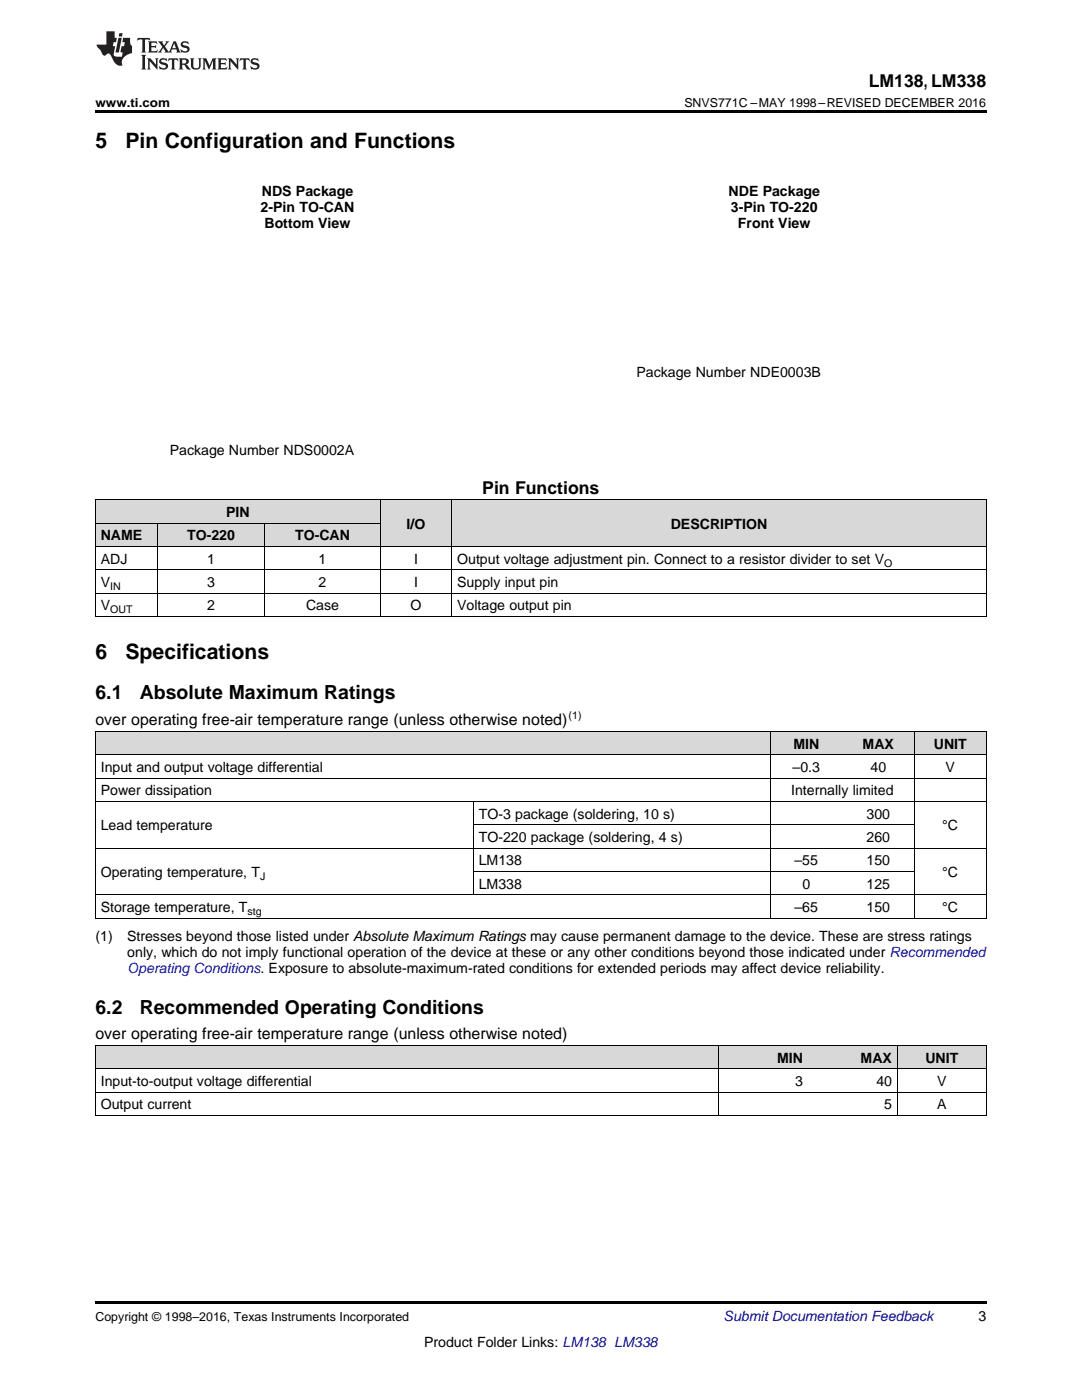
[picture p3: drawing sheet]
<svg xmlns="http://www.w3.org/2000/svg" width="216mm" height="279mm" viewBox="0 0 216 279" stroke-linecap="round" stroke-linejoin="round" font-family="sans-serif">
<defs><g id="words">
<g font-size="4.2">
<text x="19" y="29.6">5</text>
<text x="25" y="29.6">Pin Configuration and Functions</text>
<text x="19" y="131.5">6</text>
<text x="25" y="131.5">Specifications</text>
</g>
<g font-size="3.9">
<text x="19" y="139.6">6.1</text>
<text x="27.9" y="139.6">Absolute Maximum Ratings</text>
<text x="19" y="202.3">6.2</text>
<text x="27.9" y="202.3">Recommended Operating Conditions</text>
</g>
<g font-size="3.5">
<text x="173.4" y="17.3">LM138, LM338</text>
<text x="96.2" y="98.5">Pin Functions</text>
</g>
<g font-size="3.2">
<text x="19" y="144.7">over operating free-air temperature range (unless otherwise noted)</text>
<text x="19" y="207.4">over operating free-air temperature range (unless otherwise noted)</text>
</g>
<g font-size="2.8">
<text x="52.2" y="39.1">NDS Package</text>
<text x="145.4" y="39.1">NDE Package</text>
<text x="52" y="42.3">2-Pin TO-CAN</text>
<text x="52.8" y="45.4">Bottom View</text>
<text x="145.8" y="42.3">3-Pin TO-220</text>
<text x="147.2" y="45.5">Front View</text>
<text x="127" y="75.2">Package Number NDE0003B</text>
<text x="33.9" y="90.8">Package Number NDS0002A</text>
<text x="20.1" y="107.8">NAME</text>
<text x="37.3" y="107.8">TO-220</text>
<text x="45.1" y="103.2">PIN</text>
<text x="58.9" y="107.8">TO-CAN</text>
<text x="81.1" y="105.5">I/O</text>
<text x="133.8" y="105.5">DESCRIPTION</text>
<text x="20.1" y="112.5">ADJ</text>
<text x="41.3" y="112.5">1</text>
<text x="63.6" y="112.5">1</text>
<text x="82.6" y="112.5">I</text>
<text x="91.2" y="112.5">Output voltage adjustment pin. Connect to a resistor divider to set V</text>
<text x="20.1" y="117.2">V</text>
<text x="41.3" y="117.2">3</text>
<text x="63.6" y="117.2">2</text>
<text x="82.6" y="117.2">I</text>
<text x="91.2" y="117.2">Supply input pin</text>
<text x="20.1" y="121.8">V</text>
<text x="41.3" y="121.8">2</text>
<text x="61.1" y="121.8">Case</text>
<text x="81.9" y="121.8">O</text>
<text x="91.2" y="121.8">Voltage output pin</text>
<text x="158.3" y="149.4">MIN</text>
<text x="172.1" y="149.4">MAX</text>
<text x="186.3" y="149.4">UNIT</text>
<text x="20.1" y="154.1">Input and output voltage differential</text>
<text x="158.2" y="154.1">–0.3</text>
<text x="173.7" y="154.1">40</text>
<text x="188.7" y="154.1">V</text>
<text x="20.1" y="158.7">Power dissipation</text>
<text x="157.9" y="158.7">Internally limited</text>
<text x="20.1" y="165.7">Lead temperature</text>
<text x="95.5" y="163.4">TO-3 package (soldering, 10 s)</text>
<text x="172.9" y="163.4">300</text>
<text x="188" y="165.7">°C</text>
<text x="95.5" y="168">TO-220 package (soldering, 4 s)</text>
<text x="95.5" y="172.7">LM138</text>
<text x="158.5" y="172.7">–55</text>
<text x="172.9" y="168">260</text>
<text x="172.9" y="172.7">150</text>
<text x="20.1" y="175">Operating temperature, T</text>
<text x="95.5" y="177.3">LM338</text>
<text x="160.1" y="177.3">0</text>
<text x="172.9" y="177.3">125</text>
<text x="188" y="175">°C</text>
<text x="20.1" y="182">Storage temperature, T</text>
<text x="158.5" y="182">–65</text>
<text x="172.9" y="182">150</text>
<text x="188" y="182">°C</text>
<text x="19" y="187.9">(1)</text>
<text x="25.4" y="187.9">Stresses beyond those listed under Absolute Maximum Ratings may cause permanent damage to the device. These are stress ratings</text>
<text x="25.4" y="191">only, which do not imply functional operation of the device at these or any other conditions beyond those indicated under Recommended</text>
<text x="155" y="212.1">MIN</text>
<text x="171.7" y="212.1">MAX</text>
<text x="184.6" y="212.1">UNIT</text>
<text x="20.1" y="216.7">Input-to-output voltage differential</text>
<text x="20.1" y="221.4">Output current</text>
<text x="158.6" y="216.7">3</text>
<text x="174.9" y="216.7">40</text>
<text x="176.4" y="221.4">5</text>
<text x="187" y="216.7">V</text>
<text x="187" y="221.4">A</text>
<text x="195.3" y="263.6">3</text>
<text x="84.6" y="268.9">Product Folder Links: LM138 LM338</text>
</g>
<text font-size="2.8" fill="#00f" x="25.4" y="194.2">Operating Conditions. Exposure to absolute-maximum-rated conditions for extended periods may affect device reliability.</text>
<text font-size="2.8" fill="#0000c8" x="144.4" y="263.6">Submit Documentation Feedback</text>
<g font-size="2.5">
<text x="19" y="21.4">www.ti.com</text>
<text x="136.6" y="21.4">SNVS771C –MAY 1998–REVISED DECEMBER 2016</text>
<text x="19" y="263.6">Copyright © 1998–2016, Texas Instruments Incorporated</text>
</g>
<g font-size="2.1">
<text x="176.5" y="113.1">O</text>
<text x="22" y="117.7">IN</text>
<text x="22" y="122.4">OUT</text>
<text x="113.5" y="143.5">(1)</text>
<text x="51.9" y="175.6">J</text>
<text x="49.4" y="182.6">stg</text>
</g>
</g></defs>
<g fill="#d8d8d8">
<path d="M19 208.7h124.5v4.7h-124.5z"/>
<path d="M143.5 208.7h17.8v4.7h-17.8z"/>
<path d="M161.3 208.7h17.8v4.7h-17.8z"/>
<path d="M179.1 208.7h17.7v4.7h-17.7z"/>
<path d="M19 146h75.5v4.7h-75.5z"/>
<path d="M94.5 146h59.2v4.7h-59.2z"/>
<path d="M153.7 146h14.4v4.7h-14.4z"/>
<path d="M168.1 146h14.4v4.7h-14.4z"/>
<path d="M182.5 146h14.3v4.7h-14.3z"/>
<path d="M75.9 99.8h14.3v9.3h-14.3z"/>
<path d="M90.2 99.8h106.6v9.3h-106.6z"/>
<path d="M19 104.5h12.5v4.6h-12.5z"/>
<path d="M31.5 104.5h21.3v4.6h-21.3z"/>
<path d="M52.8 104.5h23.1v4.6h-23.1z"/>
<path d="M19 99.8h12.5v4.7h-12.5z"/>
<path d="M31.5 99.8h21.3v4.7h-21.3z"/>
<path d="M52.8 99.8h23.1v4.7h-23.1z"/>
</g>
<path d="M19 22h177.8v.5h-177.8zM19 123l.2 .1zM52.7 123l.1 .1zM75.8 123l.1 .1zM90.1 123l.1 .1zM196.7 123l.1 .1zM19 222.6l.2 .1zM161.2 222.6l.1 .1zM179 222.6l.1 .1zM196.7 222.6l.1 .1zM19 259.7h177.8v.5h-177.8z" fill="#000"/>
<g fill="none" stroke="#000" stroke-width=".2">
<path d="M19 99.7h177.8M19.1 99.8v23.3M75.9 99.8v23.3M90.1 99.8v23.3M196.8 99.8v23.3M19 118.4h177.8M19 113.7h177.8M19 109.1h177.8M19 104.4h56.9M31.4 104.4v18.7M52.8 104.4v18.7M19 123h177.8"/>
<path d="M19 159.9h177.8M19 155.3h177.8M19 150.6h177.8M19 146h177.8M19.1 146v37.3M94.4 160v18.6M153.7 146v37.3M182.4 146v37.3M196.8 146v37.3M19 178.6h177.8M19 169.2h177.8M94.5 173.9h88"/>
<path d="M94.5 164.6h88M19 183.2h177.8M19 218h177.8M19 213.3h177.8M19 208.7h177.8M19.1 208.7v14M143.5 208.7v14M179 208.7v14M196.8 208.7v14M19 222.6h177.8"/>
</g>
<g fill="#231f20">
<path d="M27.5 7.6l-.1 .5 .4-.2h.6v.1v2.1l-.2 .4h1l-.3-.4v-2.1l.1-.1h.5l.5 .2-.2-.5zM29.5 8.3l.2 .3v1.5l-.2 .4h1.8l.2-.6a1.04 1.04 0 0 1-1.3 .2v-.7h.6l.3 .2v-.6l-.3 .2h-.6v-.6l.8-.1 .4 .3-.2-.5zM31.5 8.3l.9 1.1-.9 1.1h.8l-.2-.2 .5-.7 .4 .7-.2 .2h1.5l-.1-.2 .1-.4h.9l.1 .4-.2 .2h1l-.3-.3-.7-1.9h-.5l-.9 2-.8-1 .9-1h-.8l.1 .3-.3 .5-.4-.6 .2-.2zM34.7 8.6l.4 1h-.7zM36.3 8.4a.63 .63 0 0 0-.2 .7 .63 .63 0 0 0 .6 .4l.6 .2 .1 .2a.75 .75 0 0 1-.7 .4 .75 .75 0 0 1-.6-.5l.1 .7 .1-.1a1.11 1.11 0 0 0 1.5-.6 1.13 1.13 0 0 0-1.2-.8l-.1-.4a1.04 1.04 0 0 1 1.2 .2l-.2-.5-.1 .1-.5-.2zM28.2 10.9l.2 .4v2.2l-.2 .4h1l-.3-.4v-2.2l.3-.4zM29.3 11.6l.3 .4v1.5l-.3 .4h.8l-.2-.4v-1.3l1.5 1.7v-1.9l.2-.4h-.7l.2 .4v.9l-1.1-1.3zM32 11.8a.62 .62 0 0 0-.2 .7 .62 .62 0 0 0 .6 .4l.6 .1 .1 .3a.76 .76 0 0 1-.7 .3 .76 .76 0 0 1-.6-.4l.1 .7 .1-.1a1.11 1.11 0 0 0 1.5-.6 1.13 1.13 0 0 0-1.2-.8l-.1-.4a1.04 1.04 0 0 1 1.2 .2l-.2-.6-.1 .1-.5-.1zM33.7 11.6l-.2 .6a.61 .61 0 0 1 .8-.3v1.6l-.2 .4h.9l-.2-.4v-1.6a.63 .63 0 0 1 .8 .3l-.2-.6zM35.6 11.6l.3 .4v1.5l-.3 .4h1l-.2-.2v-.8l.5 .2a.76 .76 0 0 0 1.2 .7l-1-1a.58 .58 0 0 0 .6-.5 .58 .58 0 0 0-.5-.6zM36.4 11.9h.1a.45 .45 0 0 1 .5 .1 .45 .45 0 0 1 .1 .5l-.7 .2zM37.9 11.6l.2 .2a2.17 2.17 0 0 0 .3 1.9 .99 .99 0 0 0 1.6-.6v-1.1l.2-.4h-.7l.2 .2a1.92 1.92 0 0 1-.2 1.8 .6 .6 0 0 1-.9-.5v-1.1l.2-.4zM40.4 11.6l.2 .4v1.5l-.2 .4h.7l-.2-.4v-1.4l.8 1.8 .8-1.8v1.4l-.2 .4h.9l-.2-.4v-1.5l.2-.4h-.8l-.6 1.5-.6-1.5zM43.4 11.6l.2 .4v1.5l-.2 .4h1.8l.2-.6a1.04 1.04 0 0 1-1.3 .1v-.6h.5l.4 .2v-.6l-.4 .2h-.5v-.7h.8l.3 .3-.1-.6zM45.5 11.6l.2 .4v1.5l-.2 .4h.7l-.2-.4v-1.3l1.5 1.7v-1.9l.2-.4h-.7l.2 .4v.9l-1.1-1.3zM47.9 11.6l-.1 .6a.61 .61 0 0 1 .8-.3v1.6l-.3 .4h1l-.3-.4 .1-1.6a.63 .63 0 0 1 .7 .3l-.1-.6zM50.2 11.8a.62 .62 0 0 0-.2 .7 .62 .62 0 0 0 .6 .4l.6 .1 .2 .3a.76 .76 0 0 1-.8 .3 .76 .76 0 0 1-.6-.4l.1 .7 .2-.1a1.11 1.11 0 0 0 1.5-.6 1.13 1.13 0 0 0-1.3-.8l-.1-.4a1.04 1.04 0 0 1 1.2 .2l-.1-.6-.2 .1-.5-.1z"/>
<path d="M21.2 6.3v2.6h-1.9l.1 .4 .7 .9a.91 .91 0 0 0 1 .8 .56 .56 0 0 1 .5-.3 .56 .56 0 0 1 .5 .3l.4 .8a1.53 1.53 0 0 0 1.9 1.2 1.54 1.54 0 0 1 1-2.1l.9-.3v-1.4a1.52 1.52 0 0 1-.3-1.6h-1.4l-.2 .8h.5l-.2 .8h-.4l-.2 1v.2l.4 .1-.2 .8a1.93 1.93 0 0 1-1.6-.3l.3-1.8h-.5l.2-.8h.4l.2-.8h-.4v-1.3zM23.6 7.6l-.6 2.9h.7l.6-2.9zM23.8 6.6l-.1 .7h.6l.2-.7z"/>
</g>
<use href="#words"/>
</svg>
